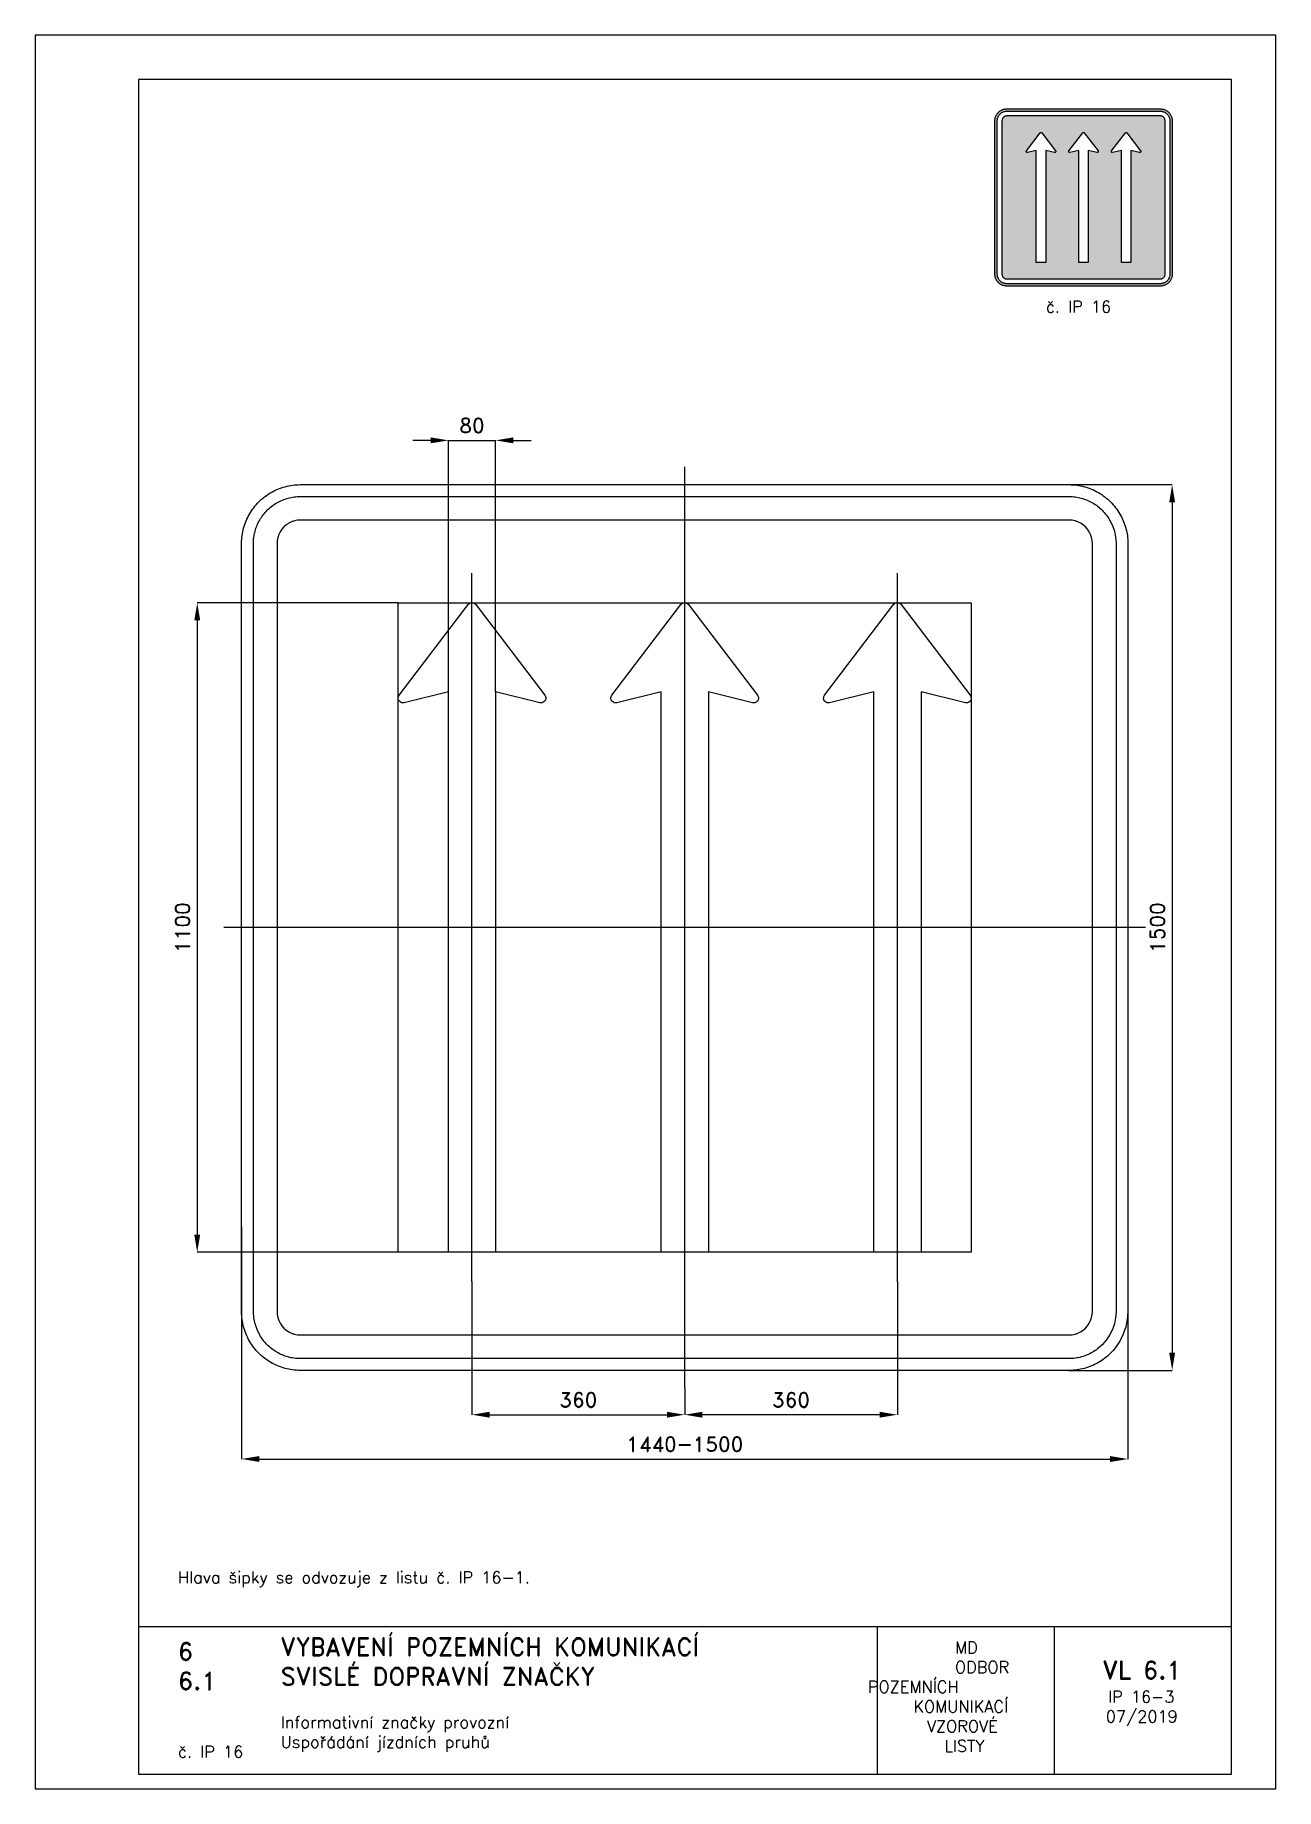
# Paper-space layout 'IP 16-3' of a CAD drawing. Header units: millimetres. Extents: x 0 to 210, y 0 to 297.
# The model-space entities are those that its viewports show. They can reach past a viewport. Long polylines and large blocks are cut down to what shows.
import ezdxf

# ---------------------------------------------------------------- set-up
doc = ezdxf.new("R2010")
doc.units = ezdxf.units.MM
doc.header["$LTSCALE"] = 5
doc.linetypes.add('ČERCHOVANÁX2', pattern=[2, 1, -0.5, 0, -0.5])
doc.linetypes.add('ČÁRKOVANÁX2', pattern=[1.5, 1, -0.5])
for name, color, linetype in [('Kóty', 2, 'Continuous'), ('Rozpiska', 7, 'Continuous'), ('Značka', 7, 'Continuous')]:
    doc.layers.add(name, color=color, linetype=linetype)
doc.layers.add('Rámeček', color=6, linetype='Continuous', plot=False)
doc.styles.get("Standard").update_dxf_attribs({"font": 'romand.shx', "height": 25})
doc.dimstyles.get("Standard").update_dxf_attribs({"dimtxt": 25, "dimasz": 30, "dimexe": 0.18, "dimexo": 0.0625, "dimgap": 12.5, "dimtad": 1, "dimdec": 0, "dimzin": 0, "dimdsep": 46, "dimtxsty": 'Standard', "dimcen": 0.09, "dimadec": 0, "dimazin": 0, "dimtfac": 1, "dimtdec": 0, "dimtofl": 0, "dimtmove": 0, "dimatfit": 3, "dimfxl": 1, "dimtolj": 1, "dimtzin": 0, "dimarcsym": 0})

psp = doc.layouts.new('IP 16-3')

# ---------------------------------------------------------------- texts
at = {"layer": 'Rozpiska', "color": 7, "attachment_point": 1}
for s, width, gutter_width, heights, insert, char_height in [('\\pi8.61905;č. IP 16', 30, 125, [0], (162.44, 252), 2), ('\\P{\\H1.83333x; }\\PHlava šipky se odvozuje z listu č. IP 16-1.{\\H1.55556x; }', 155.5011, 100, [0], (24.17, 43.49), 2), ('6', 149.0422, 100, [0], (24.17, 24.77), 3), ('{\\C6;VYBAVENÍ POZEMNÍCH KOMUNIKACÍ\\P}SVISLÉ DOPRAVNÍ ZNAČKY{\\H1.34524x; }', 149.0422, 100, [0], (41.56, 25.56), 3), ('\\pi14.7414;{\\C6;MD\\P\\pi2.36044;}ODBOR POZEMNÍCH{\\H1.57143x; }\\P\\pi7.69378;KOMUNIKACÍ{\\H1.5x; }\\P\\pi9.97949;{\\C6;VZOROVÉ\\H1.47619x; \\H0.67742x;\\P\\pi12.93187;LISTY\\H1.26984x; }', 33.1018, 100, [0], (140.95, 24.95), 2), ('\\pi1.03113;{\\H1.5x;\\C6;VL 6.1\\P\\pi1.93586;\\H0.66667x;IP 16-3\\H1.66666x; \\H0.6x;\\P\\pi1.5549;07/2019\\H1.80159x; }', 16.0623, 100, [0], (179.66, 21.61), 2), ('6.1', 149.0422, 100, [0], (24.17, 19.78), 3), ('{\\C6;Informativní značky provozní\\P}Uspořádání jízdních pruhů{\\H1.83333x; }', 149.0422, 100, [0], (41.56, 12.29), 2), ('{\\C6;č. IP 16}', 18.3305, 100, [2.67], (24.18, 7.3), 2)]:
    psp.add_mtext_dynamic_manual_height_columns(s, width=width, gutter_width=gutter_width, heights=heights, dxfattribs=dict(at, insert=insert, char_height=char_height))

msp = doc.modelspace()

# ---------------------------------------------------------------- blocks, each defined once
blk = doc.blocks.new('*D0')
at = {"layer": 'Defpoints', "color": 0, "transparency": 16777216}
for p in [(-360, -600), (0, -780.0625), (0, -825)]:
    blk.add_point(p, dxfattribs=at)
at = {"layer": 'Kóty', "color": 0, "lineweight": -2, "transparency": 16777216}
for p, q in [((-360, -600.0625), (-360, -825.18)), ((0, -780.125), (0, -825.18)), ((-330, -825), (-30, -825))]:
    blk.add_line(p, q, dxfattribs=at)
at = {"layer": 'Kóty', "color": 0, "transparency": 16777216}
for points in [[(-330, -820), (-330, -830), (-360, -825)], [(-30, -820), (-30, -830), (0, -825)]]:
    blk.add_solid(points, dxfattribs=at)
at = {"layer": 'Kóty', "color": 0, "transparency": 16777216, "insert": (-180, -800), "char_height": 25, "attachment_point": 5}
blk.add_mtext('\\A1;360', dxfattribs=at)
blk = doc.blocks.new('*D1')
at = {"layer": 'Defpoints', "color": 0, "transparency": 16777216}
for p in [(360, -600), (0, -780), (0, -825)]:
    blk.add_point(p, dxfattribs=at)
at = {"layer": 'Kóty', "color": 0, "lineweight": -2, "transparency": 16777216}
for p, q in [((360, -600.0625), (360, -825.18)), ((0, -780.0625), (0, -825.18)), ((330, -825), (30, -825))]:
    blk.add_line(p, q, dxfattribs=at)
at = {"layer": 'Kóty', "color": 0, "transparency": 16777216}
for points in [[(30, -820), (30, -830), (0, -825)], [(330, -820), (330, -830), (360, -825)]]:
    blk.add_solid(points, dxfattribs=at)
at = {"layer": 'Kóty', "color": 0, "transparency": 16777216, "insert": (180, -800), "char_height": 25, "attachment_point": 5}
blk.add_mtext('\\A1;360', dxfattribs=at)
blk = doc.blocks.new('*D2')
at = {"layer": 'Defpoints', "color": 0, "transparency": 16777216}
for p in [(-750, -507.4), (750, -603.9), (750, -900)]:
    blk.add_point(p, dxfattribs=at)
at = {"layer": 'Kóty', "color": 0, "lineweight": -2, "transparency": 16777216}
for p, q in [((-750, -507.5), (-750, -900.2)), ((750, -603.9), (750, -900.2)), ((-720, -900), (720, -900))]:
    blk.add_line(p, q, dxfattribs=at)
at = {"layer": 'Kóty', "color": 0, "transparency": 16777216}
for points in [[(-720, -895), (-720, -905), (-750, -900)], [(720, -895), (720, -905), (750, -900)]]:
    blk.add_solid(points, dxfattribs=at)
at = {"layer": 'Kóty', "color": 0, "transparency": 16777216, "insert": (0, -875), "char_height": 25, "attachment_point": 5}
blk.add_mtext('\\A1;1440-1500', dxfattribs=at)
blk = doc.blocks.new('*D3')
at = {"layer": 'Defpoints', "color": 0, "transparency": 16777216}
for p in [(626.7, 750), (650, -750), (825, -750)]:
    blk.add_point(p, dxfattribs=at)
at = {"layer": 'Kóty', "color": 0, "lineweight": -2, "transparency": 16777216}
for p, q in [((626.7, 750), (825.2, 750)), ((825, 720), (825, -720)), ((650.1, -750), (825.2, -750))]:
    blk.add_line(p, q, dxfattribs=at)
at = {"layer": 'Kóty', "color": 0, "transparency": 16777216}
for points in [[(820, 720), (830, 720), (825, 750)], [(820, -720), (830, -720), (825, -750)]]:
    blk.add_solid(points, dxfattribs=at)
at = {"layer": 'Kóty', "color": 0, "transparency": 16777216, "insert": (800, 0), "char_height": 25, "attachment_point": 5, "rotation": 90}
blk.add_mtext('\\A1;1500', dxfattribs=at)
blk = doc.blocks.new('*D4')
at = {"layer": 'Defpoints', "color": 0, "transparency": 16777216}
for p in [(-484.79, 550), (-825, -550), (-484.79, -550)]:
    blk.add_point(p, dxfattribs=at)
at = {"layer": 'Kóty', "color": 0, "lineweight": -2, "transparency": 16777216}
for p, q in [((-484.8525, 550), (-825.18, 550)), ((-825, 520), (-825, -520)), ((-484.8525, -550), (-825.18, -550))]:
    blk.add_line(p, q, dxfattribs=at)
at = {"layer": 'Kóty', "color": 0, "transparency": 16777216}
for points in [[(-830, 520), (-820, 520), (-825, 550)], [(-830, -520), (-820, -520), (-825, -550)]]:
    blk.add_solid(points, dxfattribs=at)
at = {"layer": 'Kóty', "color": 0, "transparency": 16777216, "insert": (-850, 0), "char_height": 25, "attachment_point": 5, "rotation": 90}
blk.add_mtext('\\A1;1100', dxfattribs=at)
blk = doc.blocks.new('*D5')
at = {"layer": 'Defpoints', "color": 0, "transparency": 16777216}
for p in [(-320, 825), (-400, 399.21), (-320, 399.21)]:
    blk.add_point(p, dxfattribs=at)
at = {"layer": 'Kóty', "color": 0, "lineweight": -2, "transparency": 16777216}
for p, q in [((-430, 825), (-460, 825)), ((-400, 399.2725), (-400, 825.18)), ((-320, 399.2725), (-320, 825.18)), ((-290, 825), (-260, 825))]:
    blk.add_line(p, q, dxfattribs=at)
at = {"layer": 'Kóty', "color": 0, "transparency": 16777216}
for points in [[(-430, 830), (-430, 820), (-400, 825)], [(-290, 830), (-290, 820), (-320, 825)]]:
    blk.add_solid(points, dxfattribs=at)
at = {"layer": 'Kóty', "color": 0, "transparency": 16777216, "insert": (-360, 850), "char_height": 25, "attachment_point": 5}
blk.add_mtext('\\A1;80', dxfattribs=at)

# ---------------------------------------------------------------- dimensions: what is measured, and where the dimension line sits
at = {"layer": 'Kóty'}
for base, p1, p2, picture, middle in [((-320, 825), (-400, 399.21), (-320, 399.21), '*D5', (-360, 850)), ((0, -825), (-360, -600), (0, -780.0625), '*D0', (-180, -800)), ((0, -825), (360, -600), (0, -780), '*D1', (180, -800))]:
    dim = msp.add_linear_dim(base=base, p1=p1, p2=p2, dimstyle='Standard', dxfattribs=at)
    dim.commit()
    dim.dimension.update_dxf_attribs({"geometry": picture, "text_midpoint": middle})
for base, p1, p2, picture, middle in [((825, -750), (626.6528, 750), (650, -750), '*D3', (800, 0)), ((-825, -550), (-484.79, 550), (-484.79, -550), '*D4', (-850, 0))]:
    dim = msp.add_linear_dim(base=base, p1=p1, p2=p2, angle=90, dimstyle='Standard', dxfattribs=at)
    dim.commit()
    dim.dimension.update_dxf_attribs({"geometry": picture, "text_midpoint": middle})
dim = msp.add_linear_dim(base=(750, -900), p1=(-750, -507.4144), p2=(750, -603.8615), text='1440-1500', dimstyle='Standard', dxfattribs=at)
dim.commit()
dim.dimension.update_dxf_attribs({"geometry": '*D2', "text_midpoint": (0, -875)})

# ---------------------------------------------------------------- linework, layer by layer
at = {"layer": 'Kóty'}
msp.add_lwpolyline([(-400, 825), (-320, 825)], dxfattribs=at)
at = {"layer": 'Značka', "color": 6, "linetype": 'ČERCHOVANÁX2', "ltscale": 5}
for points in [[(0, -780), (0, 780)], [(-360, -600), (-360, 600)], [(360, -600), (360, 600)], [(780, 0), (-780, 0)]]:
    msp.add_lwpolyline(points, dxfattribs=at)
at = {"layer": 'Značka', "color": 5}
for points in [[(-650, -750), (-650.39, -749.9988), (-650.79, -749.9969, -0.032183), (-663.7, -749.0925, -0.0354395), (-676.39, -746.4557, -0.036257), (-688.66, -742.3068, -0.0344302), (-700.23, -736.4713, -0.0337135), (-711, -729.2849, -0.034097), (-720.71, -720.7107, -0.0342145), (-729.29, -711.0064, -0.0342268), (-736.47, -700.2266, -0.0340428), (-742.27, -688.6512, -0.0334252), (-746.46, -676.3873, -0.0341747), (-749.14, -663.6918, -0.0367361), (-750, -650.785), (-750, -650.393), (-750, -650), (-750, 650), (-750, 650.39), (-750, 650.79, -0.0321975), (-749.09, 663.7, -0.0354674), (-746.46, 676.39, -0.0363203), (-742.31, 688.66, -0.0344709), (-736.47, 700.23, -0.0337211), (-729.29, 711, -0.0340992), (-720.71, 720.71, -0.0342018), (-711.01, 729.29, -0.0342246), (-700.23, 736.47, -0.0340515), (-688.65, 742.27, -0.0334153), (-676.39, 746.46, -0.0341236), (-663.69, 749.14, -0.0367442), (-650.79, 750), (-650.39, 750), (-650, 750), (650, 750), (650.39, 750), (650.79, 750, -0.0321821), (663.7, 749.09, -0.0354474), (676.39, 746.46, -0.0362719), (688.66, 742.31, -0.0344334), (700.23, 736.47, -0.0337229), (711, 729.28, -0.0340912), (720.71, 720.71, -0.0342207), (729.29, 711.01, -0.0342246), (736.47, 700.23, -0.0340384), (742.27, 688.65, -0.0334249), (746.46, 676.39, -0.034173), (749.14, 663.69, -0.0367364), (750, 650.79), (750, 650.39), (750, 650), (750, -650), (750, -650.393), (750, -650.785), (749.09, -663.6978), (746.46, -676.3873), (742.31, -688.6591), (736.47, -700.2266), (729.28, -711.0042, -0.0341063), (720.71, -720.7107, -0.0342027), (711.01, -729.2931, -0.034227), (700.23, -736.4713, -0.0340442), (688.65, -742.2651, -0.0334113), (676.39, -746.4557, -0.0341218), (663.69, -749.1355, -0.0367434), (650.79, -749.9969), (650.39, -749.9989), (650, -750), (-650, -750)], [(-650, -730), (-650.31, -729.9991), (-650.63, -729.9975, -0.0321839), (-660.96, -729.274, -0.035448), (-671.11, -727.1646, -0.0362817), (-680.93, -723.8454, -0.0344216), (-690.18, -719.1771, -0.0337453), (-698.8, -713.4279, -0.0341022), (-706.57, -706.5685, -0.034186), (-713.43, -698.8051, -0.0342028), (-719.18, -690.1812), (-723.81, -680.921), (-727.16, -671.1098), (-729.31, -660.9534), (-730, -650.628), (-730, -650.314), (-730, -650), (-730, 650), (-730, 650.31), (-730, 650.63, -0.0321794), (-729.27, 660.96, -0.0354889), (-727.16, 671.11, -0.0362814), (-723.85, 680.93, -0.0344198), (-719.18, 690.18, -0.033728), (-713.43, 698.8, -0.0340731), (-706.57, 706.57, -0.0342387), (-698.81, 713.43, -0.0341991), (-690.18, 719.18, -0.0340344), (-680.92, 723.81, -0.0334143), (-671.11, 727.16, -0.0341236), (-660.95, 729.31, -0.0367402), (-650.63, 730), (-650.31, 730), (-650, 730), (650, 730), (650.31, 730), (650.63, 730, -0.032183), (660.96, 729.27, -0.0354467), (671.11, 727.16, -0.0362744), (680.93, 723.85, -0.0344144), (690.18, 719.18, -0.033745), (698.8, 713.43, -0.0340968), (706.57, 706.57, -0.0341871), (713.43, 698.81, -0.0342063), (719.18, 690.18), (723.81, 680.92), (727.16, 671.11), (729.31, 660.95), (730, 650.63), (730, 650.31), (730, 650), (730, -650), (730, -650.314), (730, -650.628), (729.27, -660.9582), (727.16, -671.1098), (723.85, -680.9273), (719.18, -690.1812), (713.43, -698.8034), (706.57, -706.5685), (698.81, -713.4345, -0.0342057), (690.18, -719.1771, -0.0340314), (680.92, -723.8121, -0.0334215), (671.11, -727.1646, -0.0341218), (660.95, -729.3084, -0.0367439), (650.63, -729.9975), (650.31, -729.9991), (650, -730), (-650, -730)], [(-650, -690), (650, -690), (650.16, -689.9995), (650.31, -689.9988, 0.0321848), (655.48, -689.637, 0.0354594), (660.55, -688.5823, 0.0362767), (665.46, -686.9227), (670.09, -684.5885), (674.4, -681.714), (678.28, -678.2843), (681.72, -674.4026), (684.59, -670.0906), (686.91, -665.4605), (688.58, -660.5549), (689.65, -655.4767), (690, -650.314), (690, -650.157), (690, -650), (690, 650), (690, 650.16), (690, 650.31), (689.64, 655.48), (688.58, 660.55), (686.92, 665.46), (684.59, 670.09), (681.71, 674.4), (678.28, 678.28), (674.4, 681.72), (670.09, 684.59), (665.46, 686.91, 0.0334086), (660.55, 688.58, 0.0341855), (655.48, 689.65, 0.0367465), (650.31, 690), (650.16, 690), (650, 690), (-650, 690), (-650.16, 690), (-650.31, 690, 0.0321848), (-655.48, 689.64, 0.0354579), (-660.55, 688.58, 0.0362712), (-665.46, 686.92, 0.0343823), (-670.09, 684.59, 0.0336505), (-674.4, 681.71), (-678.28, 678.28), (-681.72, 674.4), (-684.59, 670.09), (-686.91, 665.46), (-688.58, 660.55), (-689.65, 655.48), (-690, 650.31), (-690, 650.16), (-690, 650), (-690, -650), (-690, -650.157), (-690, -650.314), (-689.64, -655.4791), (-688.58, -660.5549), (-686.92, -665.4636), (-684.59, -670.0906), (-681.71, -674.4017), (-678.28, -678.2843), (-674.4, -681.7172), (-670.09, -684.5885), (-665.46, -686.9061, 0.0334044), (-660.55, -688.5823, 0.0341611), (-655.48, -689.6542, 0.0367494), (-650.31, -689.9988), (-650.16, -689.9996), (-650, -690)], [(-400, 399.21), (-474.96, 380.66), (-475.35, 380.58), (-475.74, 380.51, -0.0524666), (-477.31, 380.43, -0.0527088), (-478.87, 380.68, -0.0655366), (-480.7, 381.38), (-482.3, 382.54), (-483.58, 384.03), (-484.44, 385.8), (-484.86, 387.72), (-484.79, 389.68), (-484.4, 391.22), (-483.7, 392.62), (-483.48, 392.95), (-483.25, 393.27), (-366.37, 546.85), (-366.13, 547.13), (-365.89, 547.41), (-364.81, 548.4), (-363.55, 549.17), (-361.83, 549.8, -0.0614155), (-360, 550, -0.061065), (-358.18, 549.8, -0.0594878), (-356.45, 549.17), (-355.18, 548.41), (-354.11, 547.41), (-353.87, 547.13), (-353.63, 546.85), (-236.75, 393.27), (-236.52, 392.95), (-236.3, 392.62), (-235.6, 391.21), (-235.21, 389.68), (-235.13, 387.72), (-235.56, 385.8), (-236.42, 384.03), (-237.7, 382.54), (-239.3, 381.39), (-241.13, 380.68, -0.0527383), (-242.69, 380.42, -0.0574541), (-244.26, 380.51), (-244.65, 380.58), (-245.04, 380.66), (-320, 399.21), (-320, 375.21), (-320, -550), (-400, -550), (-400, 399.21)], [(-40, 399.21), (-114.96, 380.66), (-115.35, 380.58), (-115.74, 380.51, -0.0524666), (-117.31, 380.43, -0.0527088), (-118.87, 380.68, -0.0655366), (-120.7, 381.38), (-122.3, 382.54), (-123.58, 384.03), (-124.44, 385.8), (-124.86, 387.72), (-124.79, 389.68), (-124.4, 391.22), (-123.7, 392.62), (-123.48, 392.95), (-123.25, 393.27), (-6.37, 546.85), (-6.13, 547.13), (-5.89, 547.41), (-4.81, 548.4), (-3.55, 549.17), (-1.83, 549.8, -0.0614155), (0, 550, -0.061065), (1.82, 549.8, -0.0594878), (3.55, 549.17), (4.82, 548.41), (5.89, 547.41), (6.13, 547.13), (6.37, 546.85), (123.25, 393.27), (123.48, 392.95), (123.7, 392.62), (124.4, 391.21), (124.79, 389.68), (124.87, 387.72), (124.44, 385.8), (123.58, 384.03), (122.3, 382.54), (120.7, 381.39), (118.87, 380.68, -0.0527383), (117.31, 380.42, -0.0574541), (115.74, 380.51), (115.35, 380.58), (114.96, 380.66), (40, 399.21), (40, 375.21), (40, -550), (-40, -550), (-40, 399.21)], [(320, 399.21), (245.04, 380.66), (244.65, 380.58), (244.26, 380.51, -0.0524666), (242.69, 380.43, -0.0527088), (241.13, 380.68, -0.0655366), (239.3, 381.38), (237.7, 382.54), (236.42, 384.03), (235.56, 385.8), (235.14, 387.72), (235.21, 389.68), (235.6, 391.22), (236.3, 392.62), (236.52, 392.95), (236.75, 393.27), (353.63, 546.85), (353.87, 547.13), (354.11, 547.41), (355.19, 548.4), (356.45, 549.17), (358.17, 549.8, -0.0614155), (360, 550, -0.061065), (361.82, 549.8), (363.55, 549.17), (364.82, 548.41), (365.89, 547.41), (366.13, 547.13), (366.37, 546.85), (483.25, 393.27), (483.48, 392.95), (483.7, 392.62), (484.4, 391.21), (484.79, 389.68), (484.87, 387.72), (484.44, 385.8), (483.58, 384.03), (482.3, 382.54), (480.7, 381.39), (478.87, 380.68), (477.31, 380.42, -0.0574541), (475.74, 380.51), (475.35, 380.58), (474.96, 380.66), (400, 399.21), (400, 375.21), (400, -550), (320, -550), (320, 399.21)]]:
    msp.add_lwpolyline(points, format="xyb", dxfattribs=at)
at = {"layer": 'Značka', "color": 6, "linetype": 'ČÁRKOVANÁX2', "ltscale": 2.5}
msp.add_lwpolyline([(-484.79, -550), (-484.79, 550), (484.79, 550), (484.79, -550), (-484.79, -550)], dxfattribs=at)

msp.set_redraw_order([(e.dxf.handle, doc.entitydb.next_handle()) for e in msp.query("TEXT MTEXT ATTDEF DIMENSION ARC_DIMENSION")])  # texts and dimensions are drawn at this point

# ---------------------------------------------------------------- hatches: boundary and pattern name
at = {"layer": 'Značka'}
h = psp.add_hatch(color=170, dxfattribs=at)
h.dxf.hatch_style = 1
edge = h.paths.add_edge_path(flags=0)
edge.add_line((169.44, 277.48), (167.94, 277.11))
edge.add_line((167.94, 277.11), (167.94, 277.11))
edge.add_line((167.94, 277.11), (167.93, 277.11))
edge.add_arc((167.91, 277.26), 0.15, 266.9103, 278.9237, ccw=False)
edge.add_arc((167.91, 277.26), 0.15, 254.861, 266.9298, ccw=False)
edge.add_arc((167.9, 277.26), 0.15, 241.5682, 256.5667, ccw=False)
edge.add_line((167.83, 277.13), (167.8, 277.15))
edge.add_line((167.8, 277.15), (167.77, 277.18))
edge.add_line((167.77, 277.18), (167.75, 277.22))
edge.add_line((167.75, 277.22), (167.75, 277.25))
edge.add_line((167.75, 277.25), (167.75, 277.29))
edge.add_line((167.75, 277.29), (167.76, 277.32))
edge.add_line((167.76, 277.32), (167.77, 277.35))
edge.add_line((167.77, 277.35), (167.77, 277.36))
edge.add_line((167.77, 277.36), (167.78, 277.37))
edge.add_line((167.78, 277.37), (170.12, 280.44))
edge.add_line((170.12, 280.44), (170.12, 280.44))
edge.add_line((170.12, 280.44), (170.13, 280.45))
edge.add_line((170.13, 280.45), (170.15, 280.47))
edge.add_line((170.15, 280.47), (170.17, 280.48))
edge.add_line((170.17, 280.48), (170.21, 280.5))
edge.add_arc((170.24, 280.35), 0.15, 89.2082, 103.2659, ccw=False)
edge.add_arc((170.25, 280.35), 0.15, 76.7401, 90.7178, ccw=False)
edge.add_arc((170.24, 280.34), 0.155, 63.1815, 76.7991, ccw=False)
edge.add_line((170.31, 280.48), (170.34, 280.47))
edge.add_line((170.34, 280.47), (170.36, 280.45))
edge.add_line((170.36, 280.45), (170.37, 280.44))
edge.add_line((170.37, 280.44), (170.37, 280.44))
edge.add_line((170.37, 280.44), (172.71, 277.37))
edge.add_line((172.71, 277.37), (172.71, 277.36))
edge.add_line((172.71, 277.36), (172.72, 277.35))
edge.add_line((172.72, 277.35), (172.73, 277.32))
edge.add_line((172.73, 277.32), (172.74, 277.29))
edge.add_line((172.74, 277.29), (172.74, 277.25))
edge.add_line((172.74, 277.25), (172.73, 277.22))
edge.add_line((172.73, 277.22), (172.71, 277.18))
edge.add_line((172.71, 277.18), (172.69, 277.15))
edge.add_line((172.69, 277.15), (172.66, 277.13))
edge.add_line((172.66, 277.13), (172.62, 277.11))
edge.add_arc((172.58, 277.26), 0.15, 273.4246, 285.5001, ccw=False)
edge.add_arc((172.58, 277.25), 0.137, 260.1426, 273.2956, ccw=False)
edge.add_line((172.56, 277.11), (172.55, 277.11))
edge.add_line((172.55, 277.11), (172.54, 277.11))
edge.add_line((172.54, 277.11), (171.04, 277.48))
edge.add_line((171.04, 277.48), (171.04, 277))
edge.add_line((171.04, 277), (171.04, 258.5))
edge.add_line((171.04, 258.5), (169.44, 258.5))
edge.add_line((169.44, 258.5), (169.44, 277.48))
edge = h.paths.add_edge_path(flags=0)
edge.add_line((176.64, 277.48), (175.14, 277.11))
edge.add_line((175.14, 277.11), (175.14, 277.11))
edge.add_line((175.14, 277.11), (175.13, 277.11))
edge.add_arc((175.11, 277.26), 0.15, 266.9103, 278.9237, ccw=False)
edge.add_arc((175.11, 277.26), 0.15, 254.861, 266.9298, ccw=False)
edge.add_arc((175.1, 277.26), 0.15, 241.5682, 256.5667, ccw=False)
edge.add_line((175.03, 277.13), (175, 277.15))
edge.add_line((175, 277.15), (174.97, 277.18))
edge.add_line((174.97, 277.18), (174.95, 277.22))
edge.add_line((174.95, 277.22), (174.95, 277.25))
edge.add_line((174.95, 277.25), (174.95, 277.29))
edge.add_line((174.95, 277.29), (174.96, 277.32))
edge.add_line((174.96, 277.32), (174.97, 277.35))
edge.add_line((174.97, 277.35), (174.97, 277.36))
edge.add_line((174.97, 277.36), (174.98, 277.37))
edge.add_line((174.98, 277.37), (177.32, 280.44))
edge.add_line((177.32, 280.44), (177.32, 280.44))
edge.add_line((177.32, 280.44), (177.33, 280.45))
edge.add_line((177.33, 280.45), (177.35, 280.47))
edge.add_line((177.35, 280.47), (177.37, 280.48))
edge.add_line((177.37, 280.48), (177.41, 280.5))
edge.add_arc((177.44, 280.35), 0.15, 89.2082, 103.2659, ccw=False)
edge.add_arc((177.45, 280.35), 0.15, 76.7401, 90.7178, ccw=False)
edge.add_arc((177.44, 280.34), 0.155, 63.1815, 76.7991, ccw=False)
edge.add_line((177.51, 280.48), (177.54, 280.47))
edge.add_line((177.54, 280.47), (177.56, 280.45))
edge.add_line((177.56, 280.45), (177.57, 280.44))
edge.add_line((177.57, 280.44), (177.57, 280.44))
edge.add_line((177.57, 280.44), (179.91, 277.37))
edge.add_line((179.91, 277.37), (179.91, 277.36))
edge.add_line((179.91, 277.36), (179.92, 277.35))
edge.add_line((179.92, 277.35), (179.93, 277.32))
edge.add_line((179.93, 277.32), (179.94, 277.29))
edge.add_line((179.94, 277.29), (179.94, 277.25))
edge.add_line((179.94, 277.25), (179.93, 277.22))
edge.add_line((179.93, 277.22), (179.91, 277.18))
edge.add_line((179.91, 277.18), (179.89, 277.15))
edge.add_line((179.89, 277.15), (179.86, 277.13))
edge.add_line((179.86, 277.13), (179.82, 277.11))
edge.add_arc((179.78, 277.26), 0.15, 273.4246, 285.5001, ccw=False)
edge.add_arc((179.78, 277.25), 0.137, 260.1426, 273.2956, ccw=False)
edge.add_line((179.76, 277.11), (179.75, 277.11))
edge.add_line((179.75, 277.11), (179.74, 277.11))
edge.add_line((179.74, 277.11), (178.24, 277.48))
edge.add_line((178.24, 277.48), (178.24, 277))
edge.add_line((178.24, 277), (178.24, 258.5))
edge.add_line((178.24, 258.5), (176.64, 258.5))
edge.add_line((176.64, 258.5), (176.64, 277.48))
edge = h.paths.add_edge_path(flags=0)
edge.add_line((183.84, 277.48), (182.34, 277.11))
edge.add_line((182.34, 277.11), (182.34, 277.11))
edge.add_line((182.34, 277.11), (182.33, 277.11))
edge.add_arc((182.31, 277.26), 0.15, 266.9103, 278.9237, ccw=False)
edge.add_arc((182.31, 277.26), 0.15, 254.861, 266.9298, ccw=False)
edge.add_arc((182.3, 277.26), 0.15, 241.5682, 256.5667, ccw=False)
edge.add_line((182.23, 277.13), (182.2, 277.15))
edge.add_line((182.2, 277.15), (182.17, 277.18))
edge.add_line((182.17, 277.18), (182.15, 277.22))
edge.add_line((182.15, 277.22), (182.15, 277.25))
edge.add_line((182.15, 277.25), (182.15, 277.29))
edge.add_line((182.15, 277.29), (182.16, 277.32))
edge.add_line((182.16, 277.32), (182.17, 277.35))
edge.add_line((182.17, 277.35), (182.17, 277.36))
edge.add_line((182.17, 277.36), (182.18, 277.37))
edge.add_line((182.18, 277.37), (184.52, 280.44))
edge.add_line((184.52, 280.44), (184.52, 280.44))
edge.add_line((184.52, 280.44), (184.53, 280.45))
edge.add_line((184.53, 280.45), (184.55, 280.47))
edge.add_line((184.55, 280.47), (184.57, 280.48))
edge.add_line((184.57, 280.48), (184.61, 280.5))
edge.add_arc((184.64, 280.35), 0.15, 89.2082, 103.2659, ccw=False)
edge.add_arc((184.65, 280.35), 0.15, 76.7401, 90.7178, ccw=False)
edge.add_line((184.68, 280.5), (184.71, 280.48))
edge.add_line((184.71, 280.48), (184.74, 280.47))
edge.add_line((184.74, 280.47), (184.76, 280.45))
edge.add_line((184.76, 280.45), (184.77, 280.44))
edge.add_line((184.77, 280.44), (184.77, 280.44))
edge.add_line((184.77, 280.44), (187.11, 277.37))
edge.add_line((187.11, 277.37), (187.11, 277.36))
edge.add_line((187.11, 277.36), (187.12, 277.35))
edge.add_line((187.12, 277.35), (187.13, 277.32))
edge.add_line((187.13, 277.32), (187.14, 277.29))
edge.add_line((187.14, 277.29), (187.14, 277.25))
edge.add_line((187.14, 277.25), (187.13, 277.22))
edge.add_line((187.13, 277.22), (187.11, 277.18))
edge.add_line((187.11, 277.18), (187.09, 277.15))
edge.add_line((187.09, 277.15), (187.06, 277.13))
edge.add_line((187.06, 277.13), (187.02, 277.11))
edge.add_line((187.02, 277.11), (186.99, 277.11))
edge.add_arc((186.98, 277.25), 0.137, 260.1426, 273.2956, ccw=False)
edge.add_line((186.96, 277.11), (186.95, 277.11))
edge.add_line((186.95, 277.11), (186.94, 277.11))
edge.add_line((186.94, 277.11), (185.44, 277.48))
edge.add_line((185.44, 277.48), (185.44, 277))
edge.add_line((185.44, 277), (185.44, 258.5))
edge.add_line((185.44, 258.5), (183.84, 258.5))
edge.add_line((183.84, 258.5), (183.84, 277.48))
edge = h.paths.add_edge_path(flags=16)
edge.add_line((164.44, 254.9), (164.44, 254.9))
edge.add_line((164.44, 254.9), (164.43, 254.9))
edge.add_arc((164.44, 256.51), 1.61, 262.3069, 269.6803, ccw=False)
edge.add_arc((164.42, 256.37), 1.46, 254.1994, 262.3201, ccw=False)
edge.add_arc((164.38, 256.34), 1.43, 247.1688, 255.4803, ccw=False)
edge.add_arc((164.41, 256.41), 1.51, 239.2779, 247.1637, ccw=False)
edge.add_arc((164.4, 256.45), 1.54, 232.4328, 240.1637, ccw=False)
edge.add_arc((164.39, 256.44), 1.52, 224.6554, 232.4681, ccw=False)
edge.add_arc((164.38, 256.45), 1.52, 217.549, 225.3808, ccw=False)
edge.add_arc((164.38, 256.45), 1.52, 209.7756, 217.6113, ccw=False)
edge.add_line((163.06, 255.7), (162.97, 255.88))
edge.add_line((162.97, 255.88), (162.9, 256.08))
edge.add_line((162.9, 256.08), (162.86, 256.28))
edge.add_line((162.86, 256.28), (162.84, 256.49))
edge.add_line((162.84, 256.49), (162.84, 256.49))
edge.add_line((162.84, 256.49), (162.84, 256.5))
edge.add_line((162.84, 256.5), (162.84, 282.5))
edge.add_line((162.84, 282.5), (162.84, 282.51))
edge.add_line((162.84, 282.51), (162.84, 282.51))
edge.add_arc((164.45, 282.5), 1.61, 172.2715, 179.644, ccw=False)
edge.add_arc((164.31, 282.52), 1.46, 164.1915, 172.3215, ccw=False)
edge.add_arc((164.28, 282.56), 1.43, 157.217, 165.5284, ccw=False)
edge.add_arc((164.36, 282.53), 1.51, 149.2697, 157.1551, ccw=False)
edge.add_arc((164.39, 282.54), 1.54, 142.4311, 150.1581, ccw=False)
edge.add_arc((164.38, 282.55), 1.52, 134.6563, 142.4622, ccw=False)
edge.add_arc((164.39, 282.57), 1.51, 127.5554, 135.3993, ccw=False)
edge.add_arc((164.39, 282.57), 1.52, 119.7573, 127.5921, ccw=False)
edge.add_arc((164.41, 282.57), 1.52, 112.6665, 120.4636, ccw=False)
edge.add_arc((164.42, 282.54), 1.55, 105.0269, 112.682, ccw=False)
edge.add_arc((164.44, 282.58), 1.52, 98.0396, 105.8571, ccw=False)
edge.add_arc((164.42, 282.69), 1.41, 89.6169, 98.0334, ccw=False)
edge.add_line((164.43, 284.1), (164.44, 284.1))
edge.add_line((164.44, 284.1), (164.44, 284.1))
edge.add_line((164.44, 284.1), (190.44, 284.1))
edge.add_line((190.44, 284.1), (190.45, 284.1))
edge.add_line((190.45, 284.1), (190.46, 284.1))
edge.add_arc((190.45, 282.49), 1.61, 82.2711, 89.6444, ccw=False)
edge.add_arc((190.47, 282.63), 1.46, 74.1963, 82.3167, ccw=False)
edge.add_arc((190.51, 282.66), 1.43, 67.2178, 75.5276, ccw=False)
edge.add_arc((190.48, 282.59), 1.51, 59.2704, 67.1544, ccw=False)
edge.add_arc((190.48, 282.55), 1.54, 52.4292, 60.16, ccw=False)
edge.add_arc((190.49, 282.56), 1.52, 44.6536, 52.465, ccw=False)
edge.add_arc((190.51, 282.55), 1.52, 37.5613, 45.3934, ccw=False)
edge.add_arc((190.51, 282.55), 1.52, 29.7565, 37.593, ccw=False)
edge.add_line((191.83, 283.3), (191.92, 283.12))
edge.add_line((191.92, 283.12), (191.99, 282.92))
edge.add_line((191.99, 282.92), (192.03, 282.72))
edge.add_line((192.03, 282.72), (192.04, 282.51))
edge.add_line((192.04, 282.51), (192.04, 282.51))
edge.add_line((192.04, 282.51), (192.04, 282.5))
edge.add_line((192.04, 282.5), (192.04, 256.5))
edge.add_line((192.04, 256.5), (192.04, 256.49))
edge.add_line((192.04, 256.49), (192.04, 256.49))
edge.add_line((192.04, 256.49), (192.03, 256.28))
edge.add_line((192.03, 256.28), (191.99, 256.08))
edge.add_line((191.99, 256.08), (191.92, 255.88))
edge.add_line((191.92, 255.88), (191.83, 255.7))
edge.add_line((191.83, 255.7), (191.71, 255.52))
edge.add_line((191.71, 255.52), (191.57, 255.37))
edge.add_line((191.57, 255.37), (191.42, 255.23))
edge.add_arc((190.49, 256.43), 1.52, 299.7225, 307.5589, ccw=False)
edge.add_arc((190.47, 256.43), 1.52, 292.6916, 300.488, ccw=False)
edge.add_arc((190.46, 256.46), 1.55, 285.0391, 292.6959, ccw=False)
edge.add_arc((190.45, 256.42), 1.52, 278.0063, 285.8234, ccw=False)
edge.add_arc((190.47, 256.31), 1.41, 269.6115, 278.0288, ccw=False)
edge.add_line((190.46, 254.9), (190.45, 254.9))
edge.add_line((190.45, 254.9), (190.44, 254.9))
edge.add_line((190.44, 254.9), (164.44, 254.9))
edge = h.paths.add_edge_path(flags=0)
edge.add_line((164.44, 255.7), (190.44, 255.7))
edge.add_line((190.44, 255.7), (190.45, 255.7))
edge.add_line((190.45, 255.7), (190.45, 255.7))
edge.add_arc((190.45, 256.51), 0.806, 270.3162, 277.6899)
edge.add_arc((190.46, 256.43), 0.731, 277.6899, 285.8131)
edge.add_arc((190.47, 256.42), 0.715, 284.5203, 292.8306)
edge.add_line((190.75, 255.76), (190.85, 255.81))
edge.add_line((190.85, 255.81), (190.93, 255.87))
edge.add_line((190.93, 255.87), (191.01, 255.93))
edge.add_line((191.01, 255.93), (191.08, 256.01))
edge.add_line((191.08, 256.01), (191.14, 256.1))
edge.add_line((191.14, 256.1), (191.18, 256.19))
edge.add_line((191.18, 256.19), (191.21, 256.29))
edge.add_line((191.21, 256.29), (191.24, 256.39))
edge.add_line((191.24, 256.39), (191.24, 256.49))
edge.add_line((191.24, 256.49), (191.24, 256.5))
edge.add_line((191.24, 256.5), (191.24, 256.5))
edge.add_line((191.24, 256.5), (191.24, 282.5))
edge.add_line((191.24, 282.5), (191.24, 282.5))
edge.add_line((191.24, 282.5), (191.24, 282.51))
edge.add_line((191.24, 282.51), (191.24, 282.61))
edge.add_line((191.24, 282.61), (191.21, 282.71))
edge.add_line((191.21, 282.71), (191.18, 282.81))
edge.add_line((191.18, 282.81), (191.14, 282.9))
edge.add_line((191.14, 282.9), (191.08, 282.99))
edge.add_line((191.08, 282.99), (191.01, 283.07))
edge.add_line((191.01, 283.07), (190.93, 283.13))
edge.add_line((190.93, 283.13), (190.85, 283.19))
edge.add_line((190.85, 283.19), (190.75, 283.24))
edge.add_arc((190.45, 282.52), 0.777, 67.3888, 75.0426)
edge.add_arc((190.45, 282.54), 0.759, 74.167, 81.9987)
edge.add_arc((190.45, 282.59), 0.706, 81.9181, 90.336)
edge.add_line((190.45, 283.3), (190.45, 283.3))
edge.add_line((190.45, 283.3), (190.44, 283.3))
edge.add_line((190.44, 283.3), (164.44, 283.3))
edge.add_line((164.44, 283.3), (164.44, 283.3))
edge.add_line((164.44, 283.3), (164.44, 283.3))
edge.add_arc((164.44, 282.49), 0.806, 90.2964, 97.6701)
edge.add_arc((164.43, 282.57), 0.731, 97.7474, 105.8704)
edge.add_arc((164.41, 282.58), 0.715, 104.5251, 112.8342)
edge.add_arc((164.43, 282.54), 0.755, 112.775, 120.6517)
edge.add_arc((164.43, 282.52), 0.771, 119.8968, 127.606)
edge.add_line((163.96, 283.13), (163.88, 283.07))
edge.add_line((163.88, 283.07), (163.81, 282.99))
edge.add_line((163.81, 282.99), (163.75, 282.9))
edge.add_line((163.75, 282.9), (163.71, 282.81))
edge.add_line((163.71, 282.81), (163.67, 282.71))
edge.add_line((163.67, 282.71), (163.65, 282.61))
edge.add_line((163.65, 282.61), (163.64, 282.51))
edge.add_line((163.64, 282.51), (163.64, 282.5))
edge.add_line((163.64, 282.5), (163.64, 282.5))
edge.add_line((163.64, 282.5), (163.64, 256.5))
edge.add_line((163.64, 256.5), (163.64, 256.5))
edge.add_line((163.64, 256.5), (163.64, 256.49))
edge.add_line((163.64, 256.49), (163.65, 256.39))
edge.add_line((163.65, 256.39), (163.67, 256.29))
edge.add_line((163.67, 256.29), (163.7, 256.19))
edge.add_line((163.7, 256.19), (163.75, 256.1))
edge.add_line((163.75, 256.1), (163.81, 256.01))
edge.add_line((163.81, 256.01), (163.88, 255.93))
edge.add_line((163.88, 255.93), (163.96, 255.87))
edge.add_line((163.96, 255.87), (164.04, 255.81))
edge.add_line((164.04, 255.81), (164.13, 255.76))
edge.add_arc((164.43, 256.48), 0.777, 247.3244, 254.9773)
edge.add_arc((164.44, 256.46), 0.759, 254.1493, 261.9754)
edge.add_arc((164.43, 256.41), 0.706, 261.9774, 270.3959)
edge.add_line((164.44, 255.7), (164.44, 255.7))
edge.add_line((164.44, 255.7), (164.44, 255.7))
edge = h.paths.add_edge_path()
edge.add_line((164.44, 254.5), (164.44, 254.5))
edge.add_line((164.44, 254.5), (164.43, 254.5))
edge.add_arc((164.44, 256.51), 2.01, 262.3058, 269.6791, ccw=False)
edge.add_arc((164.41, 256.33), 1.83, 254.2028, 262.3215, ccw=False)
edge.add_arc((164.36, 256.3), 1.79, 247.1648, 255.4706, ccw=False)
edge.add_arc((164.4, 256.39), 1.88, 239.2914, 247.1791, ccw=False)
edge.add_arc((164.4, 256.44), 1.92, 232.4245, 240.1482, ccw=False)
edge.add_arc((164.38, 256.42), 1.9, 224.6489, 232.4603, ccw=False)
edge.add_arc((164.36, 256.44), 1.9, 217.5622, 225.4005, ccw=False)
edge.add_arc((164.36, 256.44), 1.89, 209.7454, 217.5866, ccw=False)
edge.add_arc((164.35, 256.46), 1.9, 202.7142, 210.5132, ccw=False)
edge.add_arc((164.39, 256.48), 1.94, 195.0341, 202.6917, ccw=False)
edge.add_arc((164.34, 256.49), 1.9, 188.0054, 195.8347, ccw=False)
edge.add_arc((164.21, 256.47), 1.76, 179.6043, 188.0198, ccw=False)
edge.add_line((162.44, 256.48), (162.44, 256.49))
edge.add_line((162.44, 256.49), (162.44, 256.5))
edge.add_line((162.44, 256.5), (162.44, 282.5))
edge.add_line((162.44, 282.5), (162.44, 282.51))
edge.add_line((162.44, 282.51), (162.44, 282.52))
edge.add_arc((164.46, 282.5), 2.01, 172.2797, 179.6563, ccw=False)
edge.add_arc((164.27, 282.53), 1.83, 164.2287, 172.3538, ccw=False)
edge.add_arc((164.24, 282.58), 1.79, 157.1531, 165.4734, ccw=False)
edge.add_arc((164.33, 282.54), 1.88, 149.269, 157.166, ccw=False)
edge.add_arc((164.38, 282.55), 1.92, 142.4472, 150.1726, ccw=False)
edge.add_arc((164.37, 282.56), 1.9, 134.6294, 142.4413, ccw=False)
edge.add_arc((164.38, 282.58), 1.9, 127.5762, 135.4116, ccw=False)
edge.add_arc((164.38, 282.58), 1.89, 119.7452, 127.5858, ccw=False)
edge.add_arc((164.41, 282.59), 1.9, 112.7041, 120.5051, ccw=False)
edge.add_arc((164.42, 282.55), 1.94, 105.0408, 112.6962, ccw=False)
edge.add_arc((164.43, 282.6), 1.9, 98.0072, 105.8247, ccw=False)
edge.add_arc((164.42, 282.74), 1.76, 89.6054, 98.0228, ccw=False)
edge.add_line((164.43, 284.5), (164.44, 284.5))
edge.add_line((164.44, 284.5), (164.44, 284.5))
edge.add_line((164.44, 284.5), (190.44, 284.5))
edge.add_line((190.44, 284.5), (190.45, 284.5))
edge.add_line((190.45, 284.5), (190.46, 284.5))
edge.add_arc((190.45, 282.49), 2.01, 82.2815, 89.6545, ccw=False)
edge.add_arc((190.47, 282.67), 1.83, 74.231, 82.3515, ccw=False)
edge.add_arc((190.52, 282.7), 1.79, 67.1586, 75.4679, ccw=False)
edge.add_arc((190.49, 282.61), 1.88, 59.2733, 67.1617, ccw=False)
edge.add_arc((190.49, 282.56), 1.92, 52.4102, 60.136, ccw=False)
edge.add_arc((190.5, 282.58), 1.9, 44.6635, 52.4736, ccw=False)
edge.add_arc((190.53, 282.57), 1.89, 37.574, 45.4138, ccw=False)
edge.add_arc((190.53, 282.56), 1.89, 29.7452, 37.5858, ccw=False)
edge.add_arc((190.53, 282.54), 1.9, 22.7056, 30.5036, ccw=False)
edge.add_arc((190.5, 282.52), 1.94, 15.0397, 22.6973, ccw=False)
edge.add_arc((190.54, 282.51), 1.9, 8.0015, 15.8304, ccw=False)
edge.add_arc((190.68, 282.53), 1.76, -0.3937, 8.0219, ccw=False)
edge.add_line((192.44, 282.52), (192.44, 282.51))
edge.add_line((192.44, 282.51), (192.44, 282.5))
edge.add_line((192.44, 282.5), (192.44, 256.5))
edge.add_line((192.44, 256.5), (192.44, 256.49))
edge.add_line((192.44, 256.49), (192.44, 256.48))
edge.add_line((192.44, 256.48), (192.43, 256.23))
edge.add_line((192.43, 256.23), (192.37, 255.97))
edge.add_line((192.37, 255.97), (192.29, 255.73))
edge.add_line((192.29, 255.73), (192.17, 255.5))
edge.add_line((192.17, 255.5), (192.03, 255.28))
edge.add_arc((190.52, 256.44), 1.9, 314.6515, 322.4651, ccw=False)
edge.add_arc((190.51, 256.42), 1.9, 307.5841, 315.4197, ccw=False)
edge.add_arc((190.51, 256.42), 1.89, 299.7383, 307.5795, ccw=False)
edge.add_arc((190.48, 256.41), 1.9, 292.6804, 300.4798, ccw=False)
edge.add_arc((190.47, 256.45), 1.94, 285.0439, 292.6984, ccw=False)
edge.add_arc((190.45, 256.4), 1.9, 278.0062, 285.8233, ccw=False)
edge.add_arc((190.47, 256.26), 1.76, 269.6119, 278.0291, ccw=False)
edge.add_line((190.46, 254.5), (190.45, 254.5))
edge.add_line((190.45, 254.5), (190.44, 254.5))
edge.add_line((190.44, 254.5), (164.44, 254.5))
h = psp.add_hatch(color=170, dxfattribs=at)
h.dxf.hatch_style = 1
edge = h.paths.add_edge_path(flags=16)
edge.add_line((169.44, 277.48), (167.94, 277.11))
edge.add_line((167.94, 277.11), (167.94, 277.11))
edge.add_line((167.94, 277.11), (167.93, 277.11))
edge.add_arc((167.91, 277.26), 0.15, 266.9103, 278.9237, ccw=False)
edge.add_arc((167.91, 277.26), 0.15, 254.861, 266.9298, ccw=False)
edge.add_arc((167.9, 277.26), 0.15, 241.5682, 256.5667, ccw=False)
edge.add_line((167.83, 277.13), (167.8, 277.15))
edge.add_line((167.8, 277.15), (167.77, 277.18))
edge.add_line((167.77, 277.18), (167.75, 277.22))
edge.add_line((167.75, 277.22), (167.75, 277.25))
edge.add_line((167.75, 277.25), (167.75, 277.29))
edge.add_line((167.75, 277.29), (167.76, 277.32))
edge.add_line((167.76, 277.32), (167.77, 277.35))
edge.add_line((167.77, 277.35), (167.77, 277.36))
edge.add_line((167.77, 277.36), (167.78, 277.37))
edge.add_line((167.78, 277.37), (170.12, 280.44))
edge.add_line((170.12, 280.44), (170.12, 280.44))
edge.add_line((170.12, 280.44), (170.13, 280.45))
edge.add_line((170.13, 280.45), (170.15, 280.47))
edge.add_line((170.15, 280.47), (170.17, 280.48))
edge.add_line((170.17, 280.48), (170.21, 280.5))
edge.add_arc((170.24, 280.35), 0.15, 89.2082, 103.2659, ccw=False)
edge.add_arc((170.25, 280.35), 0.15, 76.7401, 90.7178, ccw=False)
edge.add_arc((170.24, 280.34), 0.155, 63.1815, 76.7991, ccw=False)
edge.add_line((170.31, 280.48), (170.34, 280.47))
edge.add_line((170.34, 280.47), (170.36, 280.45))
edge.add_line((170.36, 280.45), (170.37, 280.44))
edge.add_line((170.37, 280.44), (170.37, 280.44))
edge.add_line((170.37, 280.44), (172.71, 277.37))
edge.add_line((172.71, 277.37), (172.71, 277.36))
edge.add_line((172.71, 277.36), (172.72, 277.35))
edge.add_line((172.72, 277.35), (172.73, 277.32))
edge.add_line((172.73, 277.32), (172.74, 277.29))
edge.add_line((172.74, 277.29), (172.74, 277.25))
edge.add_line((172.74, 277.25), (172.73, 277.22))
edge.add_line((172.73, 277.22), (172.71, 277.18))
edge.add_line((172.71, 277.18), (172.69, 277.15))
edge.add_line((172.69, 277.15), (172.66, 277.13))
edge.add_line((172.66, 277.13), (172.62, 277.11))
edge.add_arc((172.58, 277.26), 0.15, 273.4246, 285.5001, ccw=False)
edge.add_arc((172.58, 277.25), 0.137, 260.1426, 273.2956, ccw=False)
edge.add_line((172.56, 277.11), (172.55, 277.11))
edge.add_line((172.55, 277.11), (172.54, 277.11))
edge.add_line((172.54, 277.11), (171.04, 277.48))
edge.add_line((171.04, 277.48), (171.04, 277))
edge.add_line((171.04, 277), (171.04, 258.5))
edge.add_line((171.04, 258.5), (169.44, 258.5))
edge.add_line((169.44, 258.5), (169.44, 277.48))
edge = h.paths.add_edge_path(flags=16)
edge.add_line((176.64, 277.48), (175.14, 277.11))
edge.add_line((175.14, 277.11), (175.14, 277.11))
edge.add_line((175.14, 277.11), (175.13, 277.11))
edge.add_arc((175.11, 277.26), 0.15, 266.9103, 278.9237, ccw=False)
edge.add_arc((175.11, 277.26), 0.15, 254.861, 266.9298, ccw=False)
edge.add_arc((175.1, 277.26), 0.15, 241.5682, 256.5667, ccw=False)
edge.add_line((175.03, 277.13), (175, 277.15))
edge.add_line((175, 277.15), (174.97, 277.18))
edge.add_line((174.97, 277.18), (174.95, 277.22))
edge.add_line((174.95, 277.22), (174.95, 277.25))
edge.add_line((174.95, 277.25), (174.95, 277.29))
edge.add_line((174.95, 277.29), (174.96, 277.32))
edge.add_line((174.96, 277.32), (174.97, 277.35))
edge.add_line((174.97, 277.35), (174.97, 277.36))
edge.add_line((174.97, 277.36), (174.98, 277.37))
edge.add_line((174.98, 277.37), (177.32, 280.44))
edge.add_line((177.32, 280.44), (177.32, 280.44))
edge.add_line((177.32, 280.44), (177.33, 280.45))
edge.add_line((177.33, 280.45), (177.35, 280.47))
edge.add_line((177.35, 280.47), (177.37, 280.48))
edge.add_line((177.37, 280.48), (177.41, 280.5))
edge.add_arc((177.44, 280.35), 0.15, 89.2082, 103.2659, ccw=False)
edge.add_arc((177.45, 280.35), 0.15, 76.7401, 90.7178, ccw=False)
edge.add_arc((177.44, 280.34), 0.155, 63.1815, 76.7991, ccw=False)
edge.add_line((177.51, 280.48), (177.54, 280.47))
edge.add_line((177.54, 280.47), (177.56, 280.45))
edge.add_line((177.56, 280.45), (177.57, 280.44))
edge.add_line((177.57, 280.44), (177.57, 280.44))
edge.add_line((177.57, 280.44), (179.91, 277.37))
edge.add_line((179.91, 277.37), (179.91, 277.36))
edge.add_line((179.91, 277.36), (179.92, 277.35))
edge.add_line((179.92, 277.35), (179.93, 277.32))
edge.add_line((179.93, 277.32), (179.94, 277.29))
edge.add_line((179.94, 277.29), (179.94, 277.25))
edge.add_line((179.94, 277.25), (179.93, 277.22))
edge.add_line((179.93, 277.22), (179.91, 277.18))
edge.add_line((179.91, 277.18), (179.89, 277.15))
edge.add_line((179.89, 277.15), (179.86, 277.13))
edge.add_line((179.86, 277.13), (179.82, 277.11))
edge.add_arc((179.78, 277.26), 0.15, 273.4246, 285.5001, ccw=False)
edge.add_arc((179.78, 277.25), 0.137, 260.1426, 273.2956, ccw=False)
edge.add_line((179.76, 277.11), (179.75, 277.11))
edge.add_line((179.75, 277.11), (179.74, 277.11))
edge.add_line((179.74, 277.11), (178.24, 277.48))
edge.add_line((178.24, 277.48), (178.24, 277))
edge.add_line((178.24, 277), (178.24, 258.5))
edge.add_line((178.24, 258.5), (176.64, 258.5))
edge.add_line((176.64, 258.5), (176.64, 277.48))
edge = h.paths.add_edge_path(flags=16)
edge.add_line((183.84, 277.48), (182.34, 277.11))
edge.add_line((182.34, 277.11), (182.34, 277.11))
edge.add_line((182.34, 277.11), (182.33, 277.11))
edge.add_arc((182.31, 277.26), 0.15, 266.9103, 278.9237, ccw=False)
edge.add_arc((182.31, 277.26), 0.15, 254.861, 266.9298, ccw=False)
edge.add_arc((182.3, 277.26), 0.15, 241.5682, 256.5667, ccw=False)
edge.add_line((182.23, 277.13), (182.2, 277.15))
edge.add_line((182.2, 277.15), (182.17, 277.18))
edge.add_line((182.17, 277.18), (182.15, 277.22))
edge.add_line((182.15, 277.22), (182.15, 277.25))
edge.add_line((182.15, 277.25), (182.15, 277.29))
edge.add_line((182.15, 277.29), (182.16, 277.32))
edge.add_line((182.16, 277.32), (182.17, 277.35))
edge.add_line((182.17, 277.35), (182.17, 277.36))
edge.add_line((182.17, 277.36), (182.18, 277.37))
edge.add_line((182.18, 277.37), (184.52, 280.44))
edge.add_line((184.52, 280.44), (184.52, 280.44))
edge.add_line((184.52, 280.44), (184.53, 280.45))
edge.add_line((184.53, 280.45), (184.55, 280.47))
edge.add_line((184.55, 280.47), (184.57, 280.48))
edge.add_line((184.57, 280.48), (184.61, 280.5))
edge.add_arc((184.64, 280.35), 0.15, 89.2082, 103.2659, ccw=False)
edge.add_arc((184.65, 280.35), 0.15, 76.7401, 90.7178, ccw=False)
edge.add_line((184.68, 280.5), (184.71, 280.48))
edge.add_line((184.71, 280.48), (184.74, 280.47))
edge.add_line((184.74, 280.47), (184.76, 280.45))
edge.add_line((184.76, 280.45), (184.77, 280.44))
edge.add_line((184.77, 280.44), (184.77, 280.44))
edge.add_line((184.77, 280.44), (187.11, 277.37))
edge.add_line((187.11, 277.37), (187.11, 277.36))
edge.add_line((187.11, 277.36), (187.12, 277.35))
edge.add_line((187.12, 277.35), (187.13, 277.32))
edge.add_line((187.13, 277.32), (187.14, 277.29))
edge.add_line((187.14, 277.29), (187.14, 277.25))
edge.add_line((187.14, 277.25), (187.13, 277.22))
edge.add_line((187.13, 277.22), (187.11, 277.18))
edge.add_line((187.11, 277.18), (187.09, 277.15))
edge.add_line((187.09, 277.15), (187.06, 277.13))
edge.add_line((187.06, 277.13), (187.02, 277.11))
edge.add_line((187.02, 277.11), (186.99, 277.11))
edge.add_arc((186.98, 277.25), 0.137, 260.1426, 273.2956, ccw=False)
edge.add_line((186.96, 277.11), (186.95, 277.11))
edge.add_line((186.95, 277.11), (186.94, 277.11))
edge.add_line((186.94, 277.11), (185.44, 277.48))
edge.add_line((185.44, 277.48), (185.44, 277))
edge.add_line((185.44, 277), (185.44, 258.5))
edge.add_line((185.44, 258.5), (183.84, 258.5))
edge.add_line((183.84, 258.5), (183.84, 277.48))
edge = h.paths.add_edge_path()
edge.add_line((164.44, 255.7), (190.44, 255.7))
edge.add_line((190.44, 255.7), (190.45, 255.7))
edge.add_line((190.45, 255.7), (190.45, 255.7))
edge.add_arc((190.45, 256.51), 0.806, 270.3162, 277.6899)
edge.add_arc((190.46, 256.43), 0.731, 277.6899, 285.8131)
edge.add_arc((190.47, 256.42), 0.715, 284.5203, 292.8306)
edge.add_line((190.75, 255.76), (190.85, 255.81))
edge.add_line((190.85, 255.81), (190.93, 255.87))
edge.add_line((190.93, 255.87), (191.01, 255.93))
edge.add_line((191.01, 255.93), (191.08, 256.01))
edge.add_line((191.08, 256.01), (191.14, 256.1))
edge.add_line((191.14, 256.1), (191.18, 256.19))
edge.add_line((191.18, 256.19), (191.21, 256.29))
edge.add_line((191.21, 256.29), (191.24, 256.39))
edge.add_line((191.24, 256.39), (191.24, 256.49))
edge.add_line((191.24, 256.49), (191.24, 256.5))
edge.add_line((191.24, 256.5), (191.24, 256.5))
edge.add_line((191.24, 256.5), (191.24, 282.5))
edge.add_line((191.24, 282.5), (191.24, 282.5))
edge.add_line((191.24, 282.5), (191.24, 282.51))
edge.add_line((191.24, 282.51), (191.24, 282.61))
edge.add_line((191.24, 282.61), (191.21, 282.71))
edge.add_line((191.21, 282.71), (191.18, 282.81))
edge.add_line((191.18, 282.81), (191.14, 282.9))
edge.add_line((191.14, 282.9), (191.08, 282.99))
edge.add_line((191.08, 282.99), (191.01, 283.07))
edge.add_line((191.01, 283.07), (190.93, 283.13))
edge.add_line((190.93, 283.13), (190.85, 283.19))
edge.add_line((190.85, 283.19), (190.75, 283.24))
edge.add_arc((190.45, 282.52), 0.777, 67.3888, 75.0426)
edge.add_arc((190.45, 282.54), 0.759, 74.167, 81.9987)
edge.add_arc((190.45, 282.59), 0.706, 81.9181, 90.336)
edge.add_line((190.45, 283.3), (190.45, 283.3))
edge.add_line((190.45, 283.3), (190.44, 283.3))
edge.add_line((190.44, 283.3), (164.44, 283.3))
edge.add_line((164.44, 283.3), (164.44, 283.3))
edge.add_line((164.44, 283.3), (164.44, 283.3))
edge.add_arc((164.44, 282.49), 0.806, 90.2964, 97.6701)
edge.add_arc((164.43, 282.57), 0.731, 97.7474, 105.8704)
edge.add_arc((164.41, 282.58), 0.715, 104.5251, 112.8342)
edge.add_arc((164.43, 282.54), 0.755, 112.775, 120.6517)
edge.add_arc((164.43, 282.52), 0.771, 119.8968, 127.606)
edge.add_line((163.96, 283.13), (163.88, 283.07))
edge.add_line((163.88, 283.07), (163.81, 282.99))
edge.add_line((163.81, 282.99), (163.75, 282.9))
edge.add_line((163.75, 282.9), (163.71, 282.81))
edge.add_line((163.71, 282.81), (163.67, 282.71))
edge.add_line((163.67, 282.71), (163.65, 282.61))
edge.add_line((163.65, 282.61), (163.64, 282.51))
edge.add_line((163.64, 282.51), (163.64, 282.5))
edge.add_line((163.64, 282.5), (163.64, 282.5))
edge.add_line((163.64, 282.5), (163.64, 256.5))
edge.add_line((163.64, 256.5), (163.64, 256.5))
edge.add_line((163.64, 256.5), (163.64, 256.49))
edge.add_line((163.64, 256.49), (163.65, 256.39))
edge.add_line((163.65, 256.39), (163.67, 256.29))
edge.add_line((163.67, 256.29), (163.7, 256.19))
edge.add_line((163.7, 256.19), (163.75, 256.1))
edge.add_line((163.75, 256.1), (163.81, 256.01))
edge.add_line((163.81, 256.01), (163.88, 255.93))
edge.add_line((163.88, 255.93), (163.96, 255.87))
edge.add_line((163.96, 255.87), (164.04, 255.81))
edge.add_line((164.04, 255.81), (164.13, 255.76))
edge.add_arc((164.43, 256.48), 0.777, 247.3244, 254.9773)
edge.add_arc((164.44, 256.46), 0.759, 254.1493, 261.9754)
edge.add_arc((164.43, 256.41), 0.706, 261.9774, 270.3959)
edge.add_line((164.44, 255.7), (164.44, 255.7))
edge.add_line((164.44, 255.7), (164.44, 255.7))

# ---------------------------------------------------------------- linework, layer by layer
at = {"layer": 'Rozpiska', "color": 7}
for p, q in [((17.5, 27.5), (202.5, 27.5)), ((142.5, 27.5), (142.5, 2.5)), ((172.5, 27.5), (172.5, 2.5))]:
    psp.add_line(p, q, dxfattribs=at)
psp.add_lwpolyline([(17.5, 2.5), (202.5, 2.5), (202.5, 289.5), (17.5, 289.5)], close=True, dxfattribs=at)
at = {"layer": 'Značka', "color": 170}
for points in [[(164.44, 254.5), (164.44, 254.5), (164.43, 254.5, -0.032183), (164.17, 254.52, -0.035439), (163.92, 254.57, -0.036257), (163.67, 254.65, -0.03443), (163.44, 254.77, -0.033714), (163.22, 254.91, -0.034097), (163.03, 255.09, -0.034214), (162.86, 255.28, -0.034227), (162.71, 255.5, -0.034043), (162.6, 255.73, -0.033425), (162.51, 255.97, -0.034175), (162.46, 256.23, -0.036736), (162.44, 256.48), (162.44, 256.49), (162.44, 256.5), (162.44, 282.5), (162.44, 282.51), (162.44, 282.52, -0.032197), (162.46, 282.77, -0.035467), (162.51, 283.03, -0.03632), (162.6, 283.27, -0.034471), (162.71, 283.5, -0.033721), (162.86, 283.72, -0.034099), (163.03, 283.91, -0.034202), (163.22, 284.09, -0.034225), (163.44, 284.23, -0.034051), (163.67, 284.35, -0.033415), (163.92, 284.43, -0.034124), (164.17, 284.48, -0.036744), (164.43, 284.5), (164.44, 284.5), (164.44, 284.5), (190.44, 284.5), (190.45, 284.5), (190.46, 284.5, -0.032182), (190.72, 284.48, -0.035447), (190.97, 284.43, -0.036272), (191.22, 284.35, -0.034433), (191.45, 284.23, -0.033723), (191.66, 284.09, -0.034091), (191.86, 283.91, -0.034221), (192.03, 283.72, -0.034225), (192.17, 283.5, -0.034038), (192.29, 283.27, -0.033425), (192.37, 283.03, -0.034173), (192.43, 282.77, -0.036736), (192.44, 282.52), (192.44, 282.51), (192.44, 282.5), (192.44, 256.5), (192.44, 256.49), (192.44, 256.48), (192.43, 256.23), (192.37, 255.97), (192.29, 255.73), (192.17, 255.5), (192.03, 255.28, -0.034106), (191.86, 255.09, -0.034203), (191.66, 254.91, -0.034227), (191.45, 254.77, -0.034044), (191.22, 254.65, -0.033411), (190.97, 254.57, -0.034122), (190.72, 254.52, -0.036743), (190.46, 254.5), (190.45, 254.5), (190.44, 254.5), (164.44, 254.5)], [(164.44, 254.9), (164.44, 254.9), (164.43, 254.9, -0.032184), (164.22, 254.91, -0.035448), (164.02, 254.96, -0.036282), (163.82, 255.02, -0.034422), (163.64, 255.12, -0.033745), (163.47, 255.23, -0.034102), (163.31, 255.37, -0.034186), (163.17, 255.52, -0.034203), (163.06, 255.7), (162.97, 255.88), (162.9, 256.08), (162.86, 256.28), (162.84, 256.49), (162.84, 256.49), (162.84, 256.5), (162.84, 282.5), (162.84, 282.51), (162.84, 282.51, -0.032179), (162.86, 282.72, -0.035489), (162.9, 282.92, -0.036281), (162.97, 283.12, -0.03442), (163.06, 283.3, -0.033728), (163.17, 283.48, -0.034073), (163.31, 283.63, -0.034239), (163.47, 283.77, -0.034199), (163.64, 283.88, -0.034034), (163.82, 283.98, -0.033414), (164.02, 284.04, -0.034124), (164.22, 284.09, -0.03674), (164.43, 284.1), (164.44, 284.1), (164.44, 284.1), (190.44, 284.1), (190.45, 284.1), (190.46, 284.1, -0.032183), (190.66, 284.09, -0.035447), (190.87, 284.04, -0.036274), (191.06, 283.98, -0.034414), (191.25, 283.88, -0.033745), (191.42, 283.77, -0.034097), (191.57, 283.63, -0.034187), (191.71, 283.48, -0.034206), (191.83, 283.3), (191.92, 283.12), (191.99, 282.92), (192.03, 282.72), (192.04, 282.51), (192.04, 282.51), (192.04, 282.5), (192.04, 256.5), (192.04, 256.49), (192.04, 256.49), (192.03, 256.28), (191.99, 256.08), (191.92, 255.88), (191.83, 255.7), (191.71, 255.52), (191.57, 255.37), (191.42, 255.23, -0.034206), (191.25, 255.12, -0.034031), (191.06, 255.02, -0.033421), (190.87, 254.96, -0.034122), (190.66, 254.91, -0.036744), (190.46, 254.9), (190.45, 254.9), (190.44, 254.9), (164.44, 254.9)], [(164.44, 255.7), (190.44, 255.7), (190.45, 255.7), (190.45, 255.7, 0.032185), (190.55, 255.71, 0.035459), (190.65, 255.73, 0.036277), (190.75, 255.76), (190.85, 255.81), (190.93, 255.87), (191.01, 255.93), (191.08, 256.01), (191.14, 256.1), (191.18, 256.19), (191.21, 256.29), (191.24, 256.39), (191.24, 256.49), (191.24, 256.5), (191.24, 256.5), (191.24, 282.5), (191.24, 282.5), (191.24, 282.51), (191.24, 282.61), (191.21, 282.71), (191.18, 282.81), (191.14, 282.9), (191.08, 282.99), (191.01, 283.07), (190.93, 283.13), (190.85, 283.19), (190.75, 283.24, 0.033409), (190.65, 283.27, 0.034186), (190.55, 283.29, 0.036746), (190.45, 283.3), (190.45, 283.3), (190.44, 283.3), (164.44, 283.3), (164.44, 283.3), (164.44, 283.3, 0.032185), (164.33, 283.29, 0.035458), (164.23, 283.27, 0.036271), (164.13, 283.24, 0.034382), (164.04, 283.19, 0.03365), (163.96, 283.13), (163.88, 283.07), (163.81, 282.99), (163.75, 282.9), (163.71, 282.81), (163.67, 282.71), (163.65, 282.61), (163.64, 282.51), (163.64, 282.5), (163.64, 282.5), (163.64, 256.5), (163.64, 256.5), (163.64, 256.49), (163.65, 256.39), (163.67, 256.29), (163.7, 256.19), (163.75, 256.1), (163.81, 256.01), (163.88, 255.93), (163.96, 255.87), (164.04, 255.81), (164.13, 255.76, 0.033404), (164.23, 255.73, 0.034161), (164.33, 255.71, 0.036749), (164.44, 255.7), (164.44, 255.7), (164.44, 255.7)], [(169.44, 277.48), (167.94, 277.11), (167.94, 277.11), (167.93, 277.11, -0.052467), (167.9, 277.11, -0.052709), (167.87, 277.11, -0.065537), (167.83, 277.13), (167.8, 277.15), (167.77, 277.18), (167.75, 277.22), (167.75, 277.25), (167.75, 277.29), (167.76, 277.32), (167.77, 277.35), (167.77, 277.36), (167.78, 277.37), (170.12, 280.44), (170.12, 280.44), (170.13, 280.45), (170.15, 280.47), (170.17, 280.48), (170.21, 280.5, -0.061415), (170.24, 280.5, -0.061065), (170.28, 280.5, -0.059488), (170.31, 280.48), (170.34, 280.47), (170.36, 280.45), (170.37, 280.44), (170.37, 280.44), (172.71, 277.37), (172.71, 277.36), (172.72, 277.35), (172.73, 277.32), (172.74, 277.29), (172.74, 277.25), (172.73, 277.22), (172.71, 277.18), (172.69, 277.15), (172.66, 277.13), (172.62, 277.11, -0.052738), (172.59, 277.11, -0.057454), (172.56, 277.11), (172.55, 277.11), (172.54, 277.11), (171.04, 277.48), (171.04, 277), (171.04, 258.5), (169.44, 258.5), (169.44, 277.48)], [(176.64, 277.48), (175.14, 277.11), (175.14, 277.11), (175.13, 277.11, -0.052467), (175.1, 277.11, -0.052709), (175.07, 277.11, -0.065537), (175.03, 277.13), (175, 277.15), (174.97, 277.18), (174.95, 277.22), (174.95, 277.25), (174.95, 277.29), (174.96, 277.32), (174.97, 277.35), (174.97, 277.36), (174.98, 277.37), (177.32, 280.44), (177.32, 280.44), (177.33, 280.45), (177.35, 280.47), (177.37, 280.48), (177.41, 280.5, -0.061415), (177.44, 280.5, -0.061065), (177.48, 280.5, -0.059488), (177.51, 280.48), (177.54, 280.47), (177.56, 280.45), (177.57, 280.44), (177.57, 280.44), (179.91, 277.37), (179.91, 277.36), (179.92, 277.35), (179.93, 277.32), (179.94, 277.29), (179.94, 277.25), (179.93, 277.22), (179.91, 277.18), (179.89, 277.15), (179.86, 277.13), (179.82, 277.11, -0.052738), (179.79, 277.11, -0.057454), (179.76, 277.11), (179.75, 277.11), (179.74, 277.11), (178.24, 277.48), (178.24, 277), (178.24, 258.5), (176.64, 258.5), (176.64, 277.48)], [(183.84, 277.48), (182.34, 277.11), (182.34, 277.11), (182.33, 277.11, -0.052467), (182.3, 277.11, -0.052709), (182.27, 277.11, -0.065537), (182.23, 277.13), (182.2, 277.15), (182.17, 277.18), (182.15, 277.22), (182.15, 277.25), (182.15, 277.29), (182.16, 277.32), (182.17, 277.35), (182.17, 277.36), (182.18, 277.37), (184.52, 280.44), (184.52, 280.44), (184.53, 280.45), (184.55, 280.47), (184.57, 280.48), (184.61, 280.5, -0.061415), (184.64, 280.5, -0.061065), (184.68, 280.5), (184.71, 280.48), (184.74, 280.47), (184.76, 280.45), (184.77, 280.44), (184.77, 280.44), (187.11, 277.37), (187.11, 277.36), (187.12, 277.35), (187.13, 277.32), (187.14, 277.29), (187.14, 277.25), (187.13, 277.22), (187.11, 277.18), (187.09, 277.15), (187.06, 277.13), (187.02, 277.11), (186.99, 277.11, -0.057454), (186.96, 277.11), (186.95, 277.11), (186.94, 277.11), (185.44, 277.48), (185.44, 277), (185.44, 258.5), (183.84, 258.5), (183.84, 277.48)]]:
    psp.add_lwpolyline(points, format="xyb", dxfattribs=at)

psp.set_redraw_order([(e.dxf.handle, doc.entitydb.next_handle()) for e in psp.query("TEXT MTEXT ATTDEF DIMENSION ARC_DIMENSION")])  # texts and dimensions are drawn at this point

# ---------------------------------------------------------------- viewports
at = {"layer": 'Rámeček'}
psp.add_viewport(center=(105, 148.5), size=(210, 297), view_center_point=(-49.4333, 26.3103), view_height=2970.00002, dxfattribs=at)

doc.saveas('drawing.dxf')
